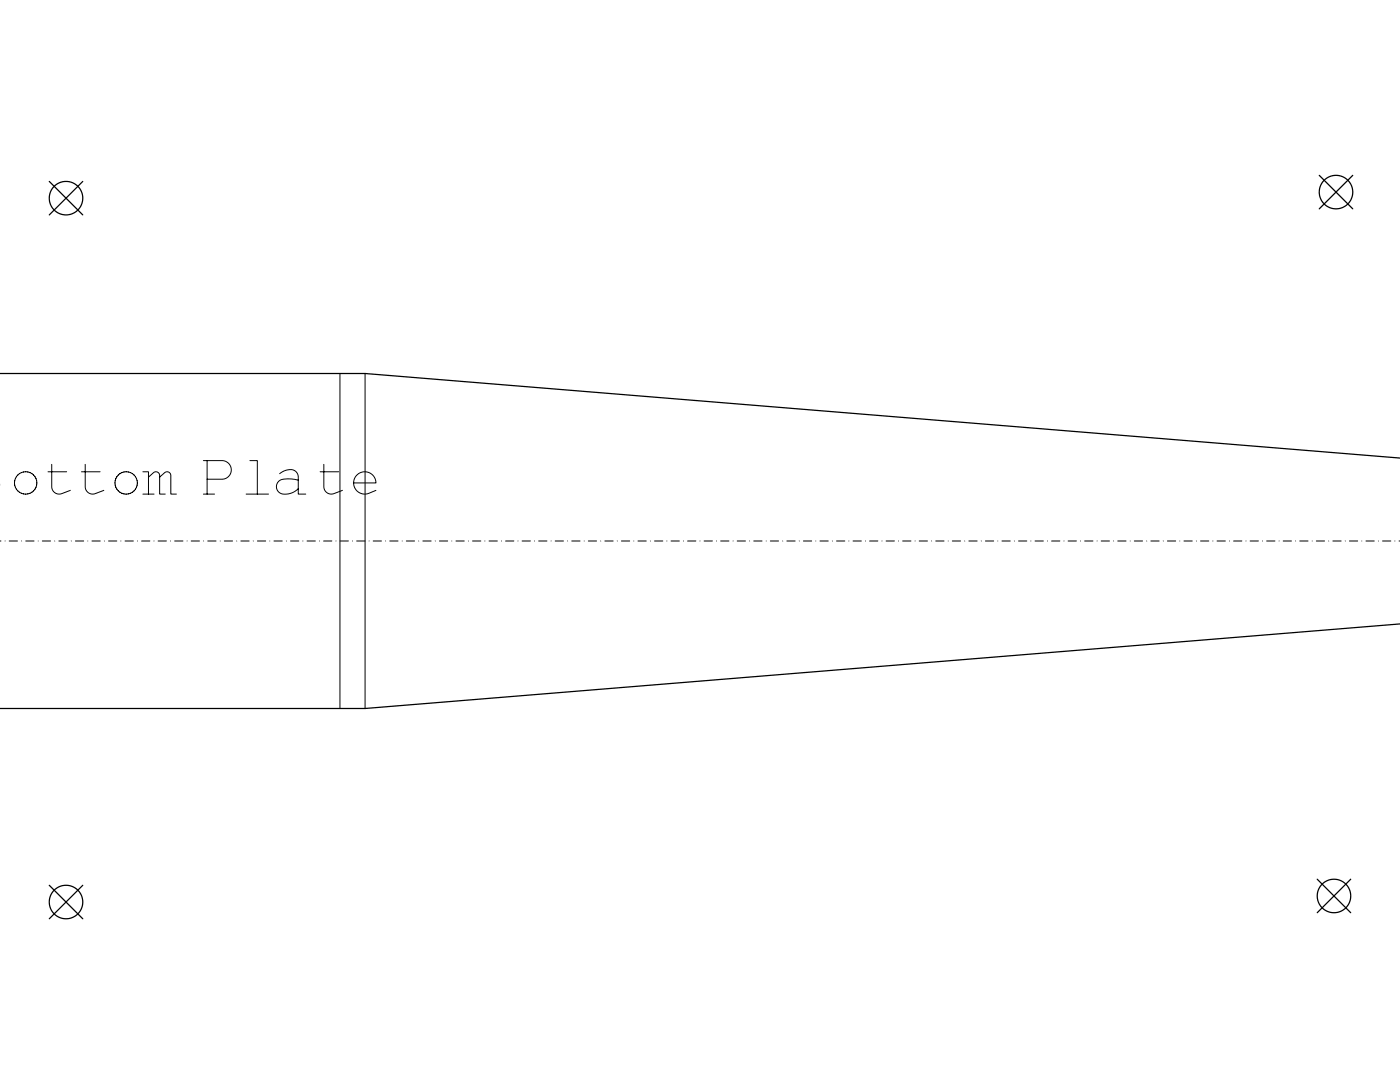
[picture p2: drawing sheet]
<svg xmlns="http://www.w3.org/2000/svg" width="279mm" height="216mm" viewBox="0 0 279 216" stroke-linecap="round" stroke-linejoin="round" font-family="sans-serif">
<g fill="none" stroke="#000" stroke-width=".2">
<path d="M67.8 74.5v66.9M72.9 74.5v66.9M9.6 94.1h3.7M10.3 92.7v4.4a1.49 1.49 0 0 0 2 1.4l1.7-.7M16.3 94.1h3.7M17 92.7v4.4a1.49 1.49 0 0 0 2 1.4l1.7-.7M28.5 94.1h1.1v4.5M28.5 98.6h2.2M29.6 95.2l1-.9a.74 .74 0 0 1 .8-.1 .74 .74 0 0 1 .5 .7v3.7h1.1M31.9 95.2l1-.9a.74 .74 0 0 1 .8-.1 .74 .74 0 0 1 .4 .7v3.7h1.1M40.6 91.9h3.7a1.86 1.86 0 0 1 1.9 1.9 1.86 1.86 0 0 1-1.9 1.8h-3M40.6 98.6h2.2"/>
<path d="M41.3 91.9v6.7M49.1 98.6h4.5M49.9 91.9h1.5v6.7M55.8 94.5a2.4 2.4 0 0 1 3.5-.1l.2 .8v3.4h1.5M59.5 95.8a4.5 4.5 0 0 0-3.9 .2 1.55 1.55 0 0 0-.2 1.9 1.55 1.55 0 0 0 1.8 .7l1.4-.4 .9-.7M63.9 94.1h3.7M64.6 92.7v4.4a1.49 1.49 0 0 0 2 1.4l1.7-.7M70.6 96.4h4.4a2.23 2.23 0 0 0-2.5-2.2 2.23 2.23 0 0 0-1.9 2.7 2.23 2.23 0 0 0 3.1 1.5l1.3-.6M-.1 108h.3M1 108h.1M1.8 108h1.7M4.3 108h.1"/>
<path d="M5.1 108h1.7M7.6 108h.1M8.4 108h1.7M10.9 108h.1M11.7 108h1.7M14.2 108h.1M15 108h1.7M17.5 108h.1M18.4 108h1.6M20.8 108h.1M21.7 108h1.6M24.1 108h.1"/>
<path d="M25 108h1.6M27.4 108h.1M28.3 108h1.6M30.7 108h.1M31.6 108h1.6M34 108h.1M34.9 108h1.6M37.3 108h.1M38.2 108h1.6M40.6 108h.1M41.5 108h1.6M43.9 108h.1"/>
<path d="M44.8 108h1.6M47.2 108h.1M48.1 108h1.6M50.5 108h.1M51.4 108h1.6M53.8 108h.1M54.7 108h1.6M57.1 108h.1M58 108h1.6M60.4 108h.1M61.3 108h1.6M63.8 108h.1"/>
<path d="M64.6 108h1.6M67.1 108h.1M67.9 108h1.6M70.4 108h.1M71.2 108h1.6M73.7 108h.1M74.5 108h1.6M77 108h.1M77.8 108h1.6M80.3 108h.1M81.1 108h1.6M83.6 108h.1"/>
<path d="M84.4 108h1.6M86.9 108h.1M87.7 108h1.6M90.2 108h.1M91 108h1.6M93.5 108h.1M94.3 108h1.6M96.8 108h.1M97.6 108h1.7M100.1 108h.1M100.9 108h1.7M103.4 108h.1"/>
<path d="M104.2 108h1.7M106.7 108h.1M107.5 108h1.7M110 108h.1M110.8 108h1.7M113.3 108h.1M114.1 108h1.7M116.6 108h.1M117.4 108h1.7M119.9 108h.1M120.7 108h1.7M123.2 108h.1"/>
<path d="M124 108h1.7M126.5 108h.1M127.3 108h1.7M129.8 108h.1M130.6 108h1.7M133.1 108h.1M133.9 108h1.7M136.4 108h.1M137.2 108h1.7M139.7 108h.1M140.5 108h1.7M143 108h.1"/>
<path d="M143.8 108h1.7M146.3 108h.1M147.1 108h1.7M149.6 108h.1M150.4 108h1.7M152.9 108h.1M153.7 108h1.7M156.2 108h.1M157 108h1.7M159.5 108h.1M160.3 108h1.7M162.8 108h.1"/>
<path d="M163.6 108h1.7M166.1 108h.1M166.9 108h1.7M169.4 108h.1M170.2 108h1.7M172.7 108h.1M173.5 108h1.7M176 108h.1M176.8 108h1.7M179.3 108h.1M180.1 108h1.7M182.6 108h.1"/>
<path d="M183.5 108h1.6M185.9 108h.1M186.8 108h1.6M189.2 108h.1M190.1 108h1.6M192.5 108h.1M193.4 108h1.6M195.8 108h.1M196.7 108h1.6M199.1 108h.1M200 108h1.6M202.4 108h.1"/>
<path d="M203.3 108h1.6M205.7 108h.1M206.6 108h1.6M209 108h.1M209.9 108h1.6M212.3 108h.1M213.2 108h1.6M215.6 108h.1M216.5 108h1.6M218.9 108h.1M219.8 108h1.6M222.2 108h.1"/>
<path d="M223.1 108h1.6M225.5 108h.1M226.4 108h1.6M228.9 108h.1M229.7 108h1.6M232.2 108h.1M233 108h1.6M235.5 108h.1M236.3 108h1.6M238.8 108h.1M239.6 108h1.6M242.1 108h.1"/>
<path d="M242.9 108h1.6M245.4 108h.1M246.2 108h1.6M248.7 108h.1M249.5 108h1.6M252 108h.1M252.8 108h1.6M255.3 108h.1M256.1 108h1.6M258.6 108h.1M259.4 108h1.6M261.9 108h.1"/>
<path d="M262.7 108h1.7M265.2 108h.1M266 108h1.7M268.5 108h.1M269.3 108h1.7M271.8 108h.1M272.6 108h1.7M275.1 108h.1M275.9 108h1.7M278.4 108h.1M279.2 108h.2"/>
<circle cx="5.1" cy="96.4" r="2.23"/>
<circle cx="25.2" cy="96.4" r="2.23"/>
</g>
<g fill="none" stroke="#000" stroke-width=".25">
<path d="M9.8 36.2l6.7 6.7M16.5 36.2l-6.7 6.7M263.3 35l6.7 6.7M270 35l-6.7 6.7M-.1 74.5h73l206.5 16.9M279.4 124.5l-206.5 16.9h-73M9.8 176.6l6.7 6.7M16.5 176.6l-6.7 6.7M262.9 175.4l6.7 6.7M269.6 175.4l-6.7 6.7"/>
<circle cx="13.2" cy="39.5" r="3.3"/>
<circle cx="266.6" cy="38.3" r="3.3"/>
<circle cx="13.2" cy="180" r="3.3"/>
<circle cx="266.2" cy="178.8" r="3.3"/>
</g>
</svg>
